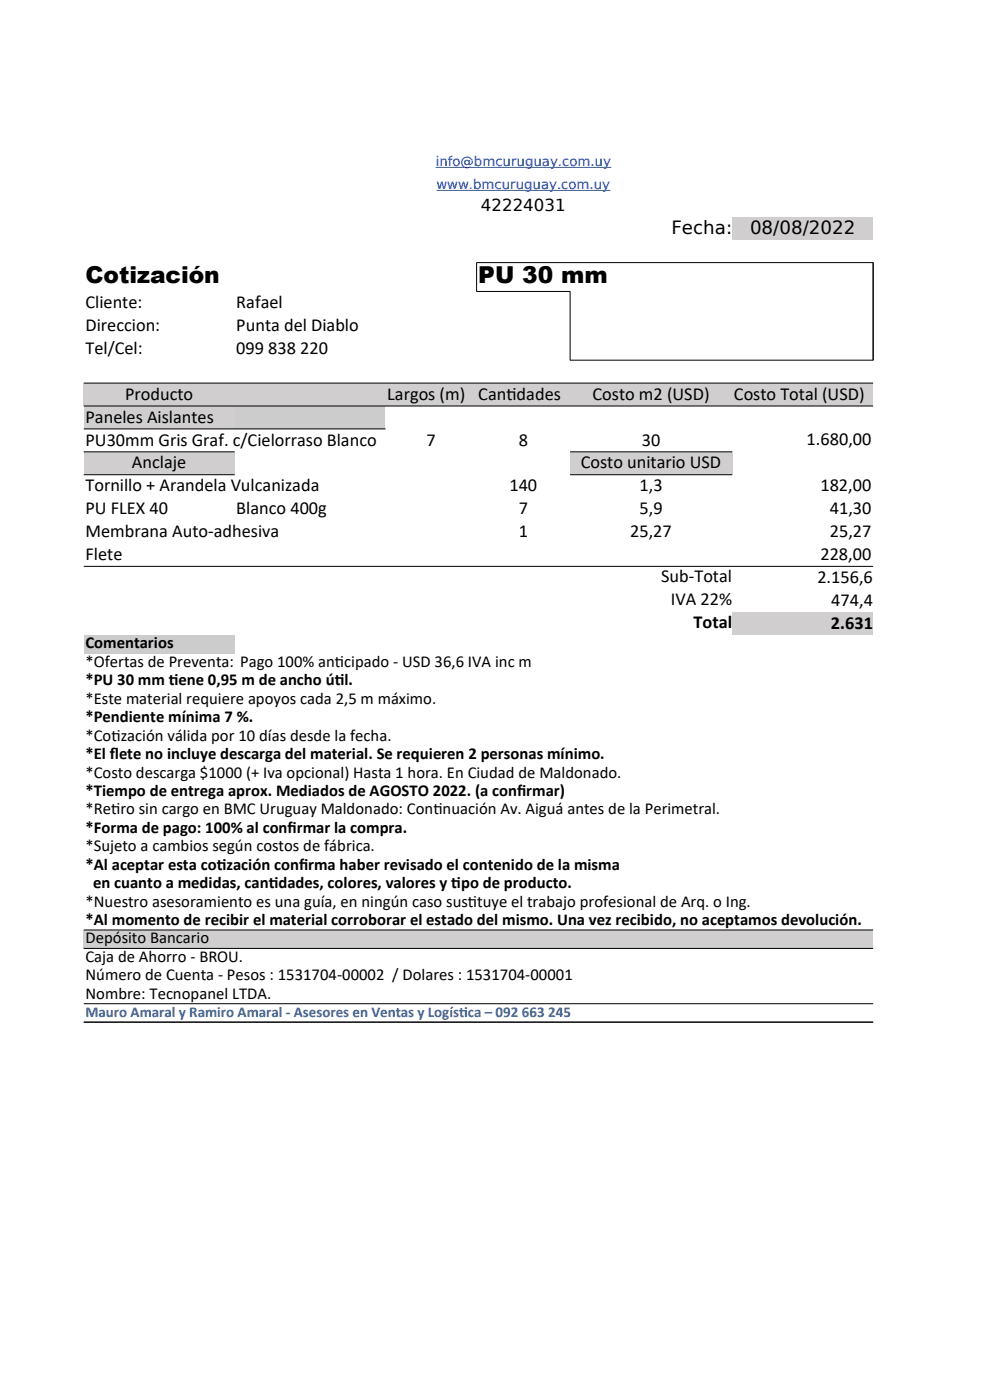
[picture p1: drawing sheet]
<svg xmlns="http://www.w3.org/2000/svg" width="210mm" height="297mm" viewBox="0 0 210 297" stroke-linecap="round" stroke-linejoin="round" font-family="sans-serif">
<defs><g id="words">
<g font-size="4.9">
<text x="18.1" y="60">Cotización</text>
<text x="101.5" y="60">PU 30 mm</text>
</g>
<g font-size="3.9">
<text x="142.4" y="49.6">Fecha:</text>
<text x="159.1" y="49.6">08/08/2022</text>
<text x="18.1" y="65.4">Cliente:</text>
<text x="50.1" y="65.4">Rafael</text>
<text x="18.1" y="70.2">Direccion:</text>
<text x="50.1" y="70.2">Punta del Diablo</text>
<text x="18.1" y="75.1">Tel/Cel:</text>
<text x="50.1" y="75.1">099 838 220</text>
<text x="18.1" y="89.7">Paneles Aislantes</text>
<text x="26.5" y="84.8">Producto</text>
<text x="82.2" y="84.8">Largos (m)</text>
<text x="101.5" y="84.8">Cant</text>
<text x="107.4" y="84.8">idades</text>
<text x="125.7" y="84.8">Costo m2 (USD)</text>
<text x="155.7" y="84.8">Costo Total (USD)</text>
<text x="18.1" y="94.5">PU30mm Gris Graf. c/Cielorraso Blanco</text>
<text x="90.5" y="94.5">7</text>
<text x="110" y="94.5">8</text>
<text x="136.2" y="94.5">30</text>
<text x="171.1" y="94.4">1.680,00</text>
<text x="28" y="99.4">Anclaje</text>
<text x="123.2" y="99.4">Costo unitario USD</text>
<text x="18.1" y="104.3">Tornillo + Arandela Vulcanizada</text>
<text x="108.1" y="104.3">140</text>
<text x="135.7" y="104.3">1,3</text>
<text x="174" y="104.1">182,00</text>
<text x="18.1" y="109.1">PU FLEX 40</text>
<text x="18.1" y="114">Membrana Auto-adhesiva</text>
<text x="50.1" y="109.1">Blanco 400g</text>
<text x="110" y="109.1">7</text>
<text x="110" y="114">1</text>
<text x="133.7" y="114">25,27</text>
<text x="135.7" y="109.1">5,9</text>
<text x="176" y="109">41,30</text>
<text x="176" y="113.8">25,27</text>
<text x="18.1" y="118.8">Flete</text>
<text x="174" y="118.8">228,00</text>
<text x="140.2" y="123.5">Sub-Total</text>
<text x="173.4" y="123.7">2.156,6</text>
<text x="142.3" y="128.4">IVA 22%</text>
<text x="176.4" y="128.6">474,4</text>
<text x="147.1" y="133.3">Total</text>
<text x="176.3" y="133.4">2.631</text>
</g>
<g font-size="3.5">
<text x="102" y="44.8">42224031</text>
<text x="18.1" y="137.4">Comentarios</text>
<text x="18.1" y="141.5">*Ofertas de Preventa: Pago 100% ant</text>
<text x="71.1" y="141.5">icipado - USD 36,6 IVA inc m</text>
<text x="18.1" y="145.4">*PU 30 mm t</text>
<text x="18.1" y="149.3">*Este material requiere apoyos cada 2,5 m máximo.</text>
<text x="35.8" y="145.4">iene 0,95 m de ancho út</text>
<text x="71" y="145.4">il.</text>
<text x="18.1" y="153.2">*Pendiente mínima 7 %.</text>
<text x="18.1" y="157.1">*Cot</text>
<text x="18.1" y="161">*El f</text>
<text x="23.3" y="161">lete no incluye descarga del material. Se requieren 2 personas mínimo.</text>
<text x="23.6" y="157.1">ización válida por 10 días desde la fecha.</text>
<text x="18.1" y="165">*Costo descarga $1000 (+ Iva opcional) Hasta 1 hora. En Ciudad de Maldonado.</text>
<text x="18.1" y="168.9">*Tiempo de entrega aprox. Mediados de AGOSTO 2022. (a conf</text>
<text x="18.1" y="172.8">*Ret</text>
<text x="23.6" y="172.8">iro sin cargo en BMC Uruguay Maldonado: Cont</text>
<text x="91.9" y="172.8">inuación Av. Aiguá antes de la Perimetral.</text>
<text x="109.7" y="168.9">irmar)</text>
<text x="18.1" y="176.7">*Forma de pago: 100% al conf</text>
<text x="61" y="176.7">irmar la compra.</text>
<text x="18.1" y="180.6">*Sujeto a cambios según costos de fábrica.</text>
<text x="18.1" y="184.5">*Al aceptar esta cot</text>
<text x="46" y="184.5">ización conf</text>
<text x="63.4" y="184.5">irma haber revisado el contenido de la misma</text>
<text x="19.7" y="188.4">en cuanto a medidas, cant</text>
<text x="57" y="188.4">idades, colores, valores y t</text>
<text x="95.7" y="188.4">ipo de producto.</text>
<text x="18.1" y="192.3">*Nuestro asesoramiento es una guía, en ningún caso sust</text>
<text x="18.1" y="196.2">*Al momento de recibir el material corroborar el estado del mismo. Una vez recibido, no aceptamos devolución.</text>
<text x="99.3" y="192.3">ituye el trabajo profesional de Arq. o Ing.</text>
<text x="18.1" y="200.1">Depósito Bancario</text>
<text x="18.1" y="204.1">Caja de Ahorro - BROU.</text>
<text x="18.1" y="208">Número de Cuenta - Pesos : 1531704-00002 / Dolares : 1531704-00001</text>
<text x="18.1" y="211.9">Nombre: Tecnopanel LTDA.</text>
</g>
<g font-size="3.2" fill="#3465a4">
<text x="18.1" y="215.7">Mauro Amaral y Ramiro Amaral - Asesores en Ventas y Logíst</text>
<text x="97.4" y="215.7">ica – 092 663 245</text>
</g>
<g font-size="2.8" fill="#00f">
<text x="92.4" y="35.2">info@bmcuruguay.com.uy</text>
<text x="92.6" y="40.1">www.bmcuruguay.com.uy</text>
</g>
</g></defs>
<g fill="#d0cece">
<path d="M155.3 46h29.9v4.8h-29.9z" fill-rule="evenodd"/>
<path d="M17.8 81.2h167.4v4.9h-167.4z" fill-rule="evenodd"/>
<path d="M17.8 86.1h32v4.9h-32z" fill-rule="evenodd"/>
</g>
<path d="M49.8 86.1h32v4.9h-32z" fill-rule="evenodd" fill="#ccc"/>
<g fill="#d0cece">
<path d="M17.8 95.8h32v4.9h-32z" fill-rule="evenodd"/>
<path d="M120.9 95.8h34.4v4.9h-34.4z" fill-rule="evenodd"/>
<path d="M155.3 129.8h29.9v4.9h-29.9z" fill-rule="evenodd"/>
</g>
<path d="M17.8 134.7h32v3.9h-32z" fill-rule="evenodd" fill="#ccc"/>
<path d="M17.8 197.3h167.4v3.9h-167.4z" fill-rule="evenodd" fill="#d0cece"/>
<g fill="none" stroke="#000" stroke-width=".21">
<path d="M120.9 61.8v14.6h64.3v-20.7h-84.1v6.2l19.9-.1M17.8 81.3h167.4M17.8 86.1h167.4M17.8 91h64M17.8 95.9h32M120.9 95.9h34.4M17.8 100.7h32M120.9 100.7h34.4M17.8 120.2h167.4M17.8 197.3h167.4M17.8 201.2h167.4M17.8 212.9h167.4"/>
<path d="M17.8 216.8h167.4"/>
</g>
<path d="M92.4 35.5h37.3M92.6 40.4h36.9" fill="none" stroke="#00f" stroke-width=".21"/>
<use href="#words"/>
</svg>
